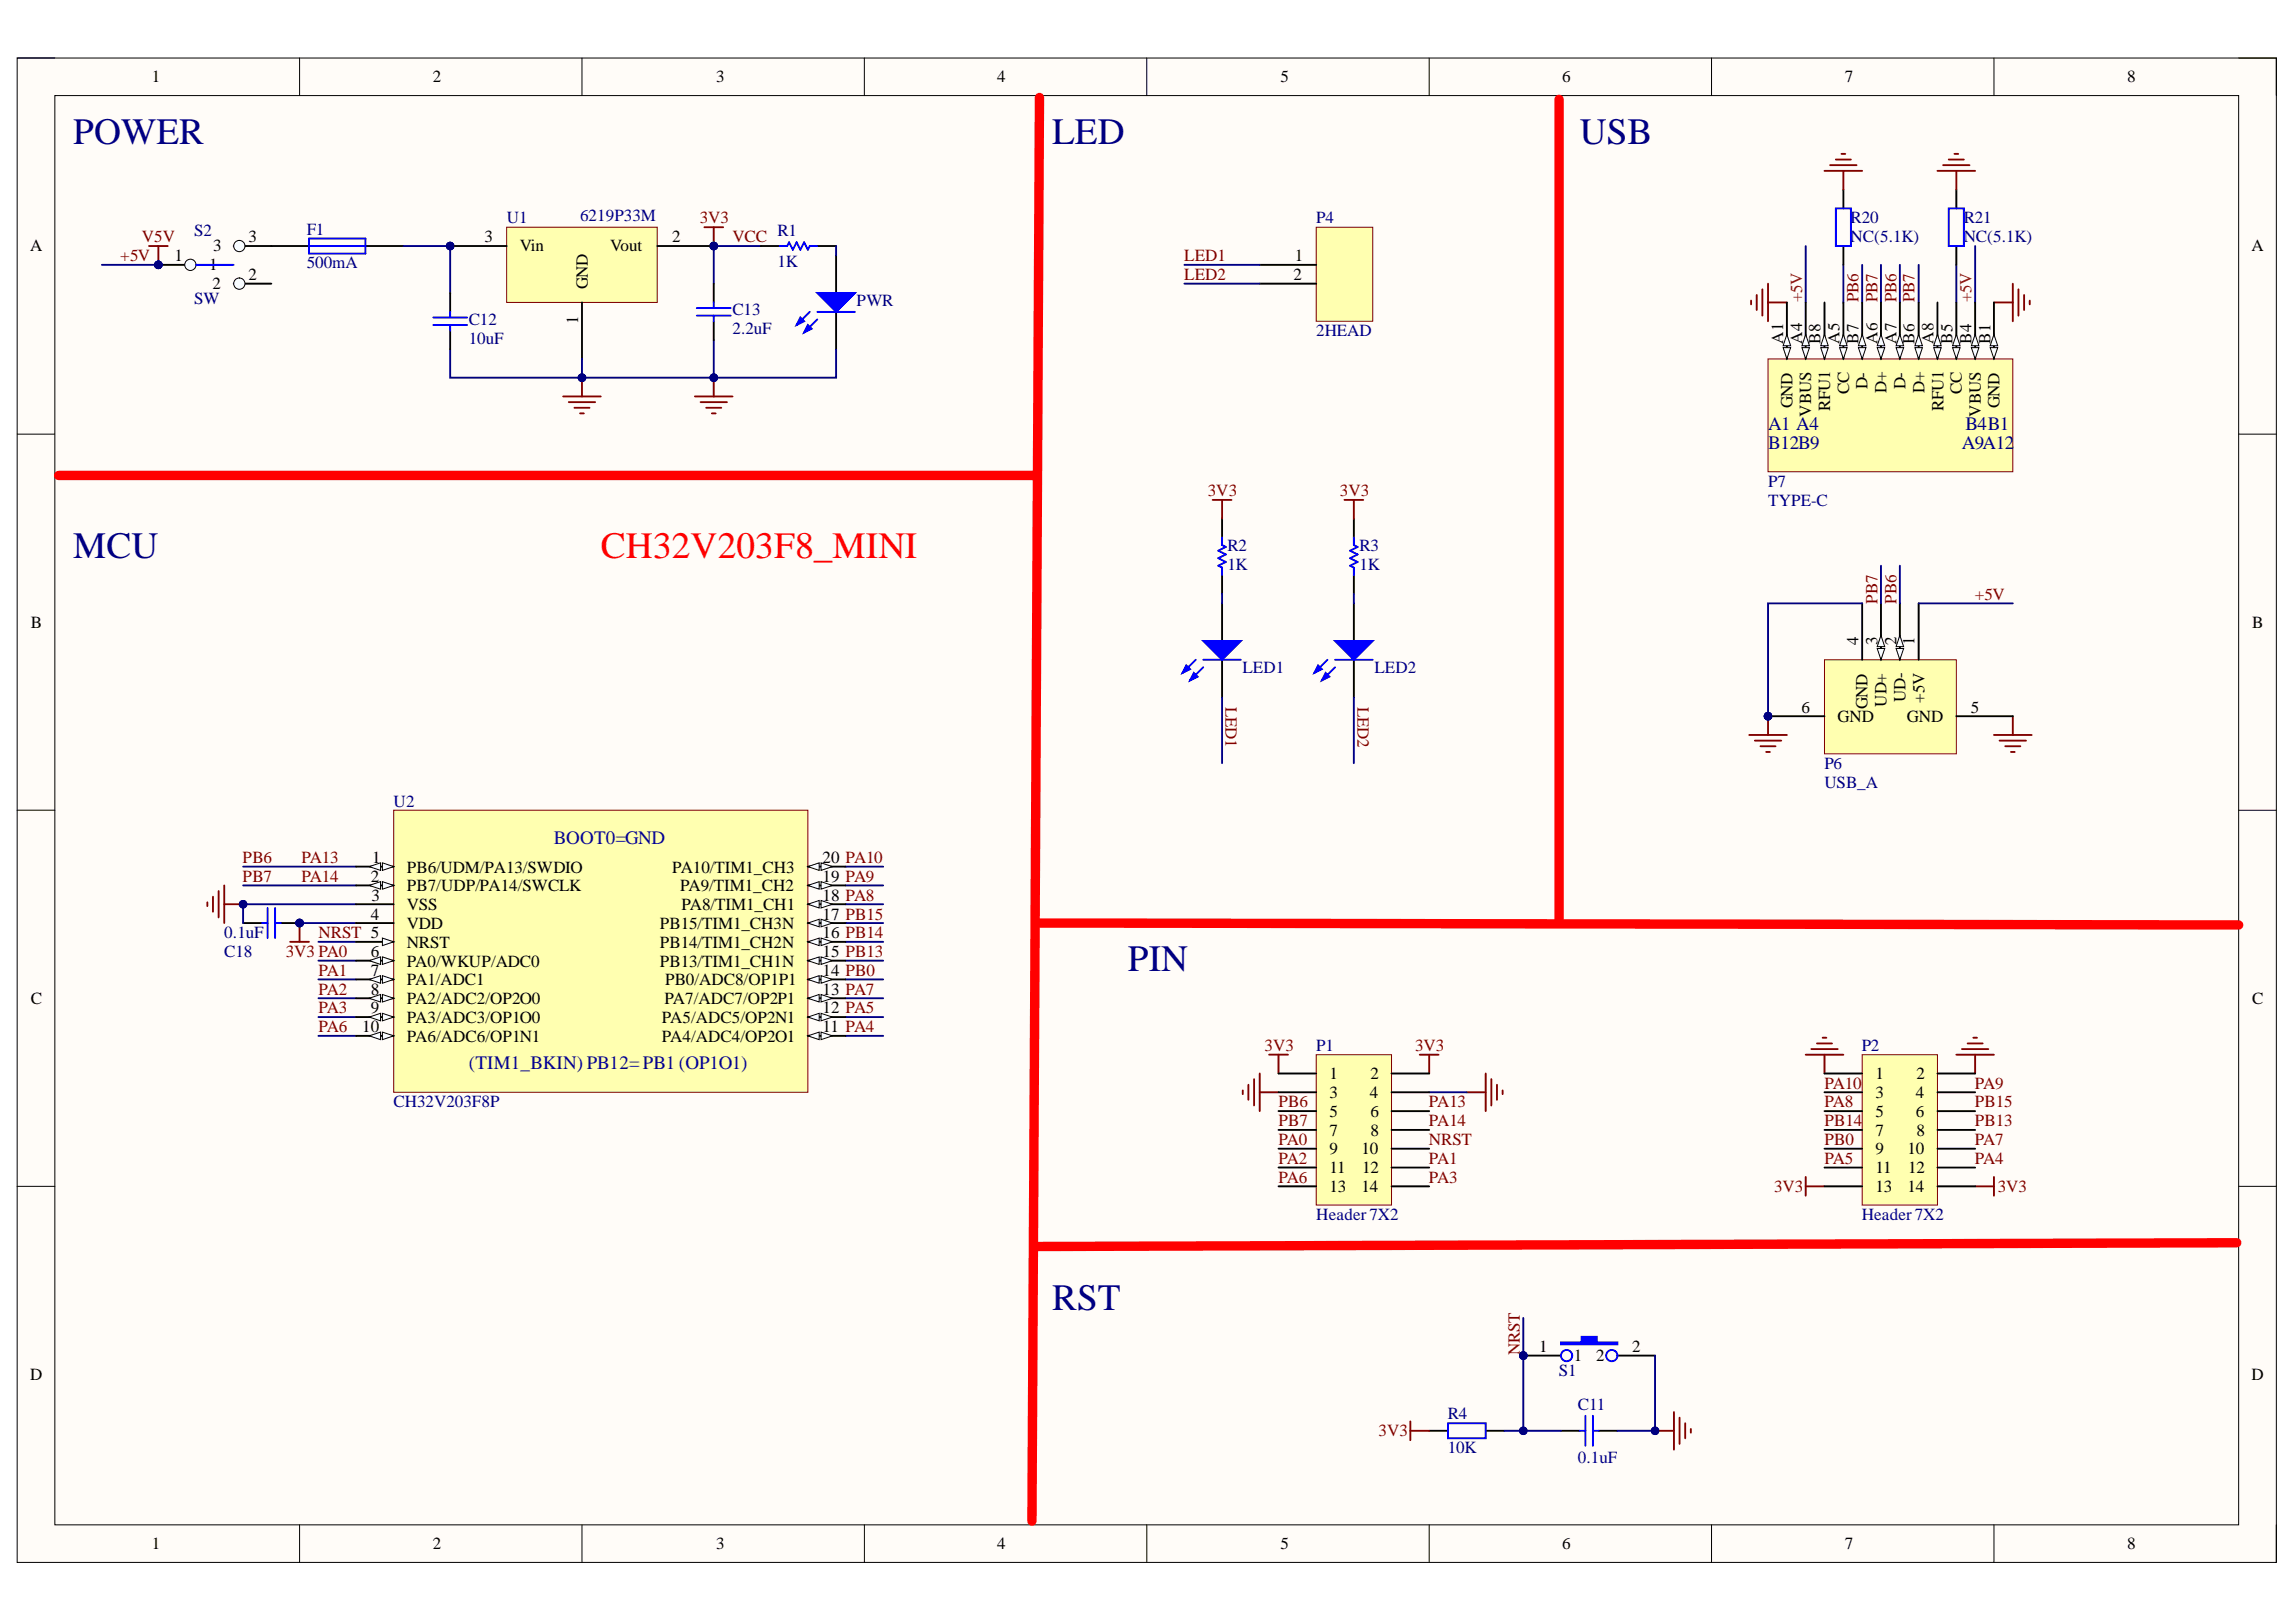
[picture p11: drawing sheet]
<svg xmlns="http://www.w3.org/2000/svg" width="297mm" height="210mm" viewBox="0 0 297 210" stroke-linecap="round" stroke-linejoin="round" font-family="sans-serif">
<defs><g id="words">
<g font-size="4.8" fill="#000080">
<text x="9.5" y="18.6">POWER</text>
<text x="136.1" y="18.6">LED</text>
<text x="204.4" y="18.6">USB</text>
<text x="9.5" y="72.2">MCU</text>
<text x="145.9" y="125.7">PIN</text>
<text x="136.1" y="169.5">RST</text>
</g>
<text font-size="4.8" fill="#f00" x="77.7" y="72.2">CH32V203F8_MINI</text>
<g font-size="2.5" fill="#000080">
<text x="228.8" y="58.1">B12B9</text>
<text x="228.8" y="55.6">A1 A4</text>
<text x="253.8" y="58.1">A9A12</text>
<text x="254.3" y="55.6">B4B1</text>
</g>
<g font-size="2.5" fill="#0c0087">
<text x="71.7" y="109.2">BOOT0=GND</text>
<text x="60.7" y="138.4">(TIM1_BKIN) PB12=PB1 (OP1O1)</text>
</g>
<g font-size="2.2">
<text x="19.6" y="10.6">1</text>
<text x="56" y="10.6">2</text>
<text x="92.6" y="10.6">3</text>
<text x="129" y="10.6">4</text>
<text x="165.6" y="10.6">5</text>
<text x="202.1" y="10.6">6</text>
<text x="238.7" y="10.6">7</text>
<text x="275.2" y="10.6">8</text>
<text x="3.9" y="32.5">A</text>
<text x="22.6" y="33.8">1</text>
<text x="27.1" y="35">1</text>
<text x="27.6" y="32.5">3</text>
<text x="32.1" y="31.4">3</text>
<text x="62.7" y="31.4">3</text>
<text x="67.3" y="32.5">Vin</text>
<text x="78.9" y="32.5">Vout</text>
<text x="87" y="31.4">2</text>
<text x="167.5" y="33.8">1</text>
<text x="291.3" y="32.5">A</text>
<text x="27.5" y="37.4">2</text>
<text x="32.1" y="36.3">2</text>
<text x="74.8" y="41.9" transform="rotate(-90 74.8 41.9)">1</text>
<text x="76.1" y="37.4" transform="rotate(-90 76.1 37.4)">GND</text>
<text x="167.3" y="36.3">2</text>
<text x="230.7" y="44.5" transform="rotate(-90 230.7 44.5)">A1</text>
<text x="233.2" y="44.5" transform="rotate(-90 233.2 44.5)">A4</text>
<text x="235.5" y="44.5" transform="rotate(-90 235.5 44.5)">B8</text>
<text x="238" y="44.5" transform="rotate(-90 238 44.5)">A5</text>
<text x="240.4" y="44.5" transform="rotate(-90 240.4 44.5)">B7</text>
<text x="242.9" y="44.5" transform="rotate(-90 242.9 44.5)">A6</text>
<text x="245.3" y="44.5" transform="rotate(-90 245.3 44.5)">A7</text>
<text x="247.7" y="44.5" transform="rotate(-90 247.7 44.5)">B6</text>
<text x="250.2" y="44.5" transform="rotate(-90 250.2 44.5)">A8</text>
<text x="252.6" y="44.5" transform="rotate(-90 252.6 44.5)">B5</text>
<text x="255.1" y="44.5" transform="rotate(-90 255.1 44.5)">B4</text>
<text x="257.5" y="44.5" transform="rotate(-90 257.5 44.5)">B1</text>
<text x="231.9" y="52.8" transform="rotate(-90 231.9 52.8)">GND</text>
<text x="234.3" y="53.9" transform="rotate(-90 234.3 53.9)">VBUS</text>
<text x="236.8" y="53.3" transform="rotate(-90 236.8 53.3)">RFU1</text>
<text x="239.2" y="51" transform="rotate(-90 239.2 51)">CC</text>
<text x="241.6" y="50.4" transform="rotate(-90 241.6 50.4)">D-</text>
<text x="244.1" y="50.9" transform="rotate(-90 244.1 50.9)">D+</text>
<text x="246.5" y="50.4" transform="rotate(-90 246.5 50.4)">D-</text>
<text x="249" y="50.9" transform="rotate(-90 249 50.9)">D+</text>
<text x="251.4" y="53.3" transform="rotate(-90 251.4 53.3)">RFU1</text>
<text x="253.8" y="51" transform="rotate(-90 253.8 51)">CC</text>
<text x="256.2" y="53.9" transform="rotate(-90 256.2 53.9)">VBUS</text>
<text x="258.7" y="52.8" transform="rotate(-90 258.7 52.8)">GND</text>
<text x="4" y="81.2">B</text>
<text x="240.4" y="83.4" transform="rotate(-90 240.4 83.4)">4</text>
<text x="242.9" y="83.4" transform="rotate(-90 242.9 83.4)">3</text>
<text x="245.3" y="83.4" transform="rotate(-90 245.3 83.4)">2</text>
<text x="247.7" y="83.4" transform="rotate(-90 247.7 83.4)">1</text>
<text x="291.4" y="81.2">B</text>
<text x="233.1" y="92.2">6</text>
<text x="237.7" y="93.4">GND</text>
<text x="241.6" y="91.8" transform="rotate(-90 241.6 91.8)">GND</text>
<text x="244.1" y="91.5" transform="rotate(-90 244.1 91.5)">UD+</text>
<text x="246.5" y="90.9" transform="rotate(-90 246.5 90.9)">UD-</text>
<text x="246.7" y="93.4">GND</text>
<text x="249" y="91" transform="rotate(-90 249 91)">+5V</text>
<text x="255" y="92.2">5</text>
<text x="48.1" y="111.7">1</text>
<text x="52.6" y="112.9">PB6/UDM/PA13/SWDIO</text>
<text x="87" y="112.9">PA10/TIM1_CH3</text>
<text x="106.4" y="111.7">20 PA10</text>
<text x="48" y="119">4</text>
<text x="48" y="114.1">2</text>
<text x="48.1" y="116.6">3</text>
<text x="52.6" y="115.3">PB7/UDP/PA14/SWCLK</text>
<text x="52.6" y="117.7">VSS</text>
<text x="88" y="115.3">PA9/TIM1_CH2</text>
<text x="88.2" y="117.7">PA8/TIM1_CH1</text>
<text x="106.4" y="114.1">19 PA9</text>
<text x="106.4" y="119">17 PB15</text>
<text x="106.4" y="116.6">18 PA8</text>
<text x="48" y="123.8">6</text>
<text x="52.6" y="120.2">VDD</text>
<text x="52.6" y="125.1">PA0/WKUP/ADC0</text>
<text x="52.6" y="122.6">NRST</text>
<text x="85.4" y="125.1">PB13/TIM1_CH1N</text>
<text x="85.4" y="122.6">PB14/TIM1_CH2N</text>
<text x="85.4" y="120.2">PB15/TIM1_CH3N</text>
<text x="106.4" y="123.8">15 PB13</text>
<text x="106.4" y="121.4">16 PB14</text>
<text x="4" y="129.9">C</text>
<text x="48" y="128.7">8</text>
<text x="48" y="131.1">9</text>
<text x="48" y="126.3">7</text>
<text x="52.6" y="129.9">PA2/ADC2/OP2O0</text>
<text x="52.6" y="127.5">PA1/ADC1</text>
<text x="86" y="129.9">PA7/ADC7/OP2P1</text>
<text x="86" y="127.5">PB0/ADC8/OP1P1</text>
<text x="106.4" y="131.1">12 PA5</text>
<text x="106.4" y="128.7">13 PA7</text>
<text x="106.4" y="126.3">14 PB0</text>
<text x="291.4" y="129.9">C</text>
<text x="46.9" y="133.6">10</text>
<text x="52.6" y="132.4">PA3/ADC3/OP1O0</text>
<text x="52.6" y="134.8">PA6/ADC6/OP1N1</text>
<text x="85.6" y="132.4">PA5/ADC5/OP2N1</text>
<text x="85.6" y="134.8">PA4/ADC4/OP2O1</text>
<text x="106.4" y="133.6">11 PA4</text>
<text x="172" y="139.6">1</text>
<text x="172" y="142.1">3</text>
<text x="177.2" y="142.1">4</text>
<text x="177.3" y="139.6">2</text>
<text x="242.6" y="139.6">1</text>
<text x="242.6" y="142.1">3</text>
<text x="247.9" y="142.1">4</text>
<text x="248" y="139.6">2</text>
<text x="172" y="144.5">5</text>
<text x="172" y="147">7</text>
<text x="172" y="149.4">9</text>
<text x="176.1" y="149.4">10</text>
<text x="177.3" y="144.5">6</text>
<text x="177.3" y="147">8</text>
<text x="242.6" y="144.5">5</text>
<text x="242.6" y="147">7</text>
<text x="242.6" y="149.4">9</text>
<text x="246.8" y="149.4">10</text>
<text x="247.9" y="144.5">6</text>
<text x="248" y="147">8</text>
<text x="172" y="151.8">11</text>
<text x="172" y="154.3">13</text>
<text x="176.1" y="154.3">14</text>
<text x="176.2" y="151.8">12</text>
<text x="242.6" y="151.8">11</text>
<text x="242.6" y="154.3">13</text>
<text x="246.8" y="154.3">14</text>
<text x="246.9" y="151.8">12</text>
<text x="3.9" y="178.6">D</text>
<text x="199.1" y="175">1</text>
<text x="203.6" y="176.2">1</text>
<text x="206.5" y="176.2">2</text>
<text x="211.2" y="175">2</text>
<text x="291.3" y="178.6">D</text>
<text x="19.6" y="200.5">1</text>
<text x="56" y="200.5">2</text>
<text x="92.6" y="200.5">3</text>
<text x="129" y="200.5">4</text>
<text x="165.6" y="200.5">5</text>
<text x="202.1" y="200.5">6</text>
<text x="238.7" y="200.5">7</text>
<text x="275.2" y="200.5">8</text>
</g>
<g font-size="2.2" fill="#000080">
<text x="65.6" y="28.9">U1</text>
<text x="75" y="28.7">6219P33M</text>
<text x="170.3" y="28.9">P4</text>
<text x="239.4" y="28.9">R20</text>
<text x="254" y="28.9">R21</text>
<text x="25.1" y="30.6">S2</text>
<text x="39.7" y="30.4">F1</text>
<text x="39.7" y="34.7">500mA</text>
<text x="100.6" y="34.6">1K</text>
<text x="100.6" y="30.6">R1</text>
<text x="239.4" y="31.4">NC(5.1K)</text>
<text x="254" y="31.4">NC(5.1K)</text>
<text x="25.1" y="39.4">SW</text>
<text x="94.7" y="40.8">C13</text>
<text x="110.8" y="39.6">PWR</text>
<text x="60.7" y="42.1">C12</text>
<text x="60.7" y="44.5">10uF</text>
<text x="94.7" y="43.3">2.2uF</text>
<text x="170.3" y="43.5">2HEAD</text>
<text x="228.8" y="63">P7</text>
<text x="228.8" y="65.4">TYPE-C</text>
<text x="158.8" y="71.3">R2</text>
<text x="175.9" y="71.3">R3</text>
<text x="158.8" y="73.7">1K</text>
<text x="175.9" y="73.7">1K</text>
<text x="160.7" y="87.1">LED1</text>
<text x="177.8" y="87.1">LED2</text>
<text x="236" y="99.5">P6</text>
<text x="236" y="101.9">USB_A</text>
<text x="50.9" y="104.4">U2</text>
<text x="29" y="123.8">C18</text>
<text x="29" y="121.4">0.1uF</text>
<text x="170.3" y="136">P1</text>
<text x="240.9" y="136">P2</text>
<text x="50.9" y="143.3">CH32V203F8P</text>
<text x="170.3" y="157.9">Header7X2</text>
<text x="240.9" y="157.9">Header7X2</text>
<text x="201.7" y="178.1">S1</text>
<text x="187.3" y="183.7">R4</text>
<text x="204.1" y="182.5">C11</text>
<text x="187.3" y="188.1">10K</text>
<text x="204.1" y="189.3">0.1uF</text>
</g>
<g font-size="2.2" fill="#800000">
<text x="90.5" y="28.9">3V3</text>
<text x="15.6" y="33.8">+5V</text>
<text x="18.4" y="31.4">V5V</text>
<text x="94.7" y="31.4">VCC</text>
<text x="153.2" y="33.8">LED1</text>
<text x="153.2" y="36.3">LED2</text>
<text x="240.4" y="39.1" transform="rotate(-90 240.4 39.1)">PB6</text>
<text x="242.9" y="39.1" transform="rotate(-90 242.9 39.1)">PB7</text>
<text x="245.3" y="39.1" transform="rotate(-90 245.3 39.1)">PB6</text>
<text x="247.7" y="39.1" transform="rotate(-90 247.7 39.1)">PB7</text>
<text x="156.3" y="64.2">3V3</text>
<text x="173.3" y="64.2">3V3</text>
<text x="255.5" y="77.6">+5V</text>
<text x="242.9" y="78.1" transform="rotate(-90 242.9 78.1)">PB7</text>
<text x="245.3" y="78.1" transform="rotate(-90 245.3 78.1)">PB6</text>
<text x="158.5" y="91.5" transform="rotate(90 158.5 91.5)">LED1</text>
<text x="175.6" y="91.5" transform="rotate(90 175.6 91.5)">LED2</text>
<text x="31.4" y="111.7">PB6</text>
<text x="39" y="111.7">PA13</text>
<text x="31.4" y="114.1">PB7</text>
<text x="39" y="114.1">PA14</text>
<text x="37" y="123.8">3V3 PA0</text>
<text x="41.2" y="121.4">NRST 5</text>
<text x="41.2" y="126.3">PA1</text>
<text x="41.2" y="128.7">PA2</text>
<text x="41.2" y="131.1">PA3</text>
<text x="41.2" y="133.6">PA6</text>
<text x="163.6" y="136">3V3</text>
<text x="183.1" y="136">3V3</text>
<text x="165.4" y="143.3">PB6</text>
<text x="184.8" y="143.3">PA13</text>
<text x="236" y="140.9">PA10</text>
<text x="236" y="143.3">PA8</text>
<text x="255.5" y="140.9">PA9</text>
<text x="255.5" y="143.3">PB15</text>
<text x="165.4" y="145.7">PB7</text>
<text x="165.4" y="148.2">PA0</text>
<text x="184.8" y="145.7">PA14</text>
<text x="184.8" y="148.2">NRST</text>
<text x="236" y="145.7">PB14</text>
<text x="236" y="148.2">PB0</text>
<text x="255.5" y="145.7">PB13</text>
<text x="255.5" y="148.2">PA7</text>
<text x="165.4" y="150.6">PA2</text>
<text x="165.4" y="153.1">PA6</text>
<text x="184.8" y="150.6">PA1</text>
<text x="184.8" y="153.1">PA3</text>
<text x="229.5" y="154.3">3V3</text>
<text x="236" y="150.6">PA5</text>
<text x="255.5" y="150.6">PA4</text>
<text x="258.4" y="154.3">3V3</text>
<text x="196.6" y="175.4" transform="rotate(-90 196.6 175.4)">NRST</text>
<text x="178.3" y="185.9">3V3</text>
</g>
<g font-size="2.2" fill="#781915">
<text x="233.2" y="39.1" transform="rotate(-90 233.2 39.1)">+5V</text>
<text x="255.1" y="39.1" transform="rotate(-90 255.1 39.1)">+5V</text>
</g>
</g></defs>
<path d="M2.2 7.5h292.3v194.7h-292.3z" fill-rule="evenodd" fill="#fffcf8"/>
<path d="M2.2 7.5h292.3v194.7h-292.3z" fill="none" stroke="#000" stroke-width=".13"/>
<path d="M7.1 12.4h282.5v184.9h-282.5z" fill-rule="evenodd" fill="#fffcf8"/>
<g fill="none" stroke="#000" stroke-width=".13">
<path d="M2.2 7.5h4.9M7.1 12.4h282.5v184.9h-282.5zM38.8 7.5v4.9M75.3 7.5v4.9M111.8 7.5v4.9M148.4 7.5v4.9M184.9 7.5v4.9M221.4 7.5v4.9M258 7.5v4.9M289.6 7.5h4.9v4.9M2.2 56.2h4.9M289.6 56.2h4.9"/>
<path d="M2.2 104.9h4.9M289.6 104.9h4.9M2.2 153.5h4.9M289.6 153.5h4.9M38.8 197.3v4.9M75.3 197.3v4.9M111.8 197.3v4.9M148.4 197.3v4.9M184.9 197.3v4.9M221.4 197.3v4.9M258 197.3v4.9M294.5 197.3v4.9"/>
</g>
<path d="M253.1 136.5h4.9M253.8 135.8h3.4M254.6 135h1.9M255.3 134.3h.5M255.5 136.5v2.4" fill="none" stroke="#800000" stroke-width=".24"/>
<path d="M184.9 185.2h2.4M192.2 185.2h2.4M201.9 185.2h2.5M206.8 185.2h2.5" fill="none" stroke="#000" stroke-width=".24"/>
<path d="M187.3 184.2h4.9v1.9h-4.9zM204.4 185.2h.7M205.1 183.2v3.9M206.1 183.2v3.9M206.1 185.2h.7" fill="none" stroke="#00f" stroke-width=".24"/>
<circle cx="197.1" cy="175.4" r=".49" fill="#000080"/>
<circle cx="197.1" cy="175.4" r=".49" fill="none" stroke="#000080" stroke-width=".13"/>
<path d="M197.1 175.4h4.8" fill="none" stroke="#000" stroke-width=".24"/>
<circle cx="197.1" cy="175.4" r=".49" fill="#000080"/>
<circle cx="197.1" cy="175.4" r=".49" fill="none" stroke="#000080" stroke-width=".13"/>
<path d="M209.3 175.4h4.8" fill="none" stroke="#000" stroke-width=".24"/>
<path d="M201.9 173.7h2.7v-.7h2v.7h2.7v.3h-7.4z" fill-rule="evenodd" fill="#00f"/>
<g fill="none" stroke="#00f" stroke-width=".24">
<path d="M201.9 173.7h2.7v-.7h2v.7h2.7v.3h-7.4z"/>
<circle cx="202.7" cy="175.4" r=".73"/>
<circle cx="208.5" cy="175.4" r=".73"/>
</g>
<path d="M194.6 185.2h7.3" fill="none" stroke="#000080" stroke-width=".24"/>
<circle cx="197.1" cy="185.2" r=".49" fill="#000080"/>
<circle cx="197.1" cy="185.2" r=".49" fill="none" stroke="#000080" stroke-width=".13"/>
<path d="M197.1 170.6v14.6" fill="none" stroke="#000080" stroke-width=".24"/>
<circle cx="197.1" cy="185.2" r=".49" fill="#000080"/>
<circle cx="197.1" cy="185.2" r=".49" fill="none" stroke="#000080" stroke-width=".13"/>
<circle cx="197.1" cy="175.4" r=".49" fill="#000080"/>
<circle cx="197.1" cy="175.4" r=".49" fill="none" stroke="#000080" stroke-width=".13"/>
<path d="M214.1 175.4v9.8h-4.8" fill="none" stroke="#000080" stroke-width=".24"/>
<circle cx="214.1" cy="185.2" r=".49" fill="#000080"/>
<circle cx="214.1" cy="185.2" r=".49" fill="none" stroke="#000080" stroke-width=".13"/>
<path d="M214.1 185.2h2.5M216.6 182.7v4.9M217.3 183.5v3.4M218 184.2v1.9M218.7 184.9v.5" fill="none" stroke="#800000" stroke-width=".24"/>
<circle cx="214.1" cy="185.2" r=".49" fill="#000080"/>
<circle cx="214.1" cy="185.2" r=".49" fill="none" stroke="#000080" stroke-width=".13"/>
<path d="M182.5 183.9v2.5M182.5 185.2h2.4" fill="none" stroke="#800000" stroke-width=".24"/>
<circle cx="197.1" cy="175.4" r=".49" fill="#000080"/>
<circle cx="197.1" cy="175.4" r=".49" fill="none" stroke="#000080" stroke-width=".13"/>
<path d="M19.3 31.8h2.4M20.5 31.8v2.5" fill="none" stroke="#800000" stroke-width=".24"/>
<circle cx="20.5" cy="34.3" r=".49" fill="#000080"/>
<circle cx="20.5" cy="34.3" r=".49" fill="none" stroke="#000080" stroke-width=".13"/>
<path d="M35.1 31.8h4.9M47.3 31.8h4.8" fill="none" stroke="#000" stroke-width=".24"/>
<path d="M40 30.9h7.3v1.9h-7.3zM40 31.8h7.3" fill="none" stroke="#00f" stroke-width=".24"/>
<path d="M91.1 29.4h2.5M92.3 29.4v2.4" fill="none" stroke="#800000" stroke-width=".24"/>
<circle cx="92.3" cy="31.8" r=".49" fill="#000080"/>
<circle cx="92.3" cy="31.8" r=".49" fill="none" stroke="#000080" stroke-width=".13"/>
<path d="M72.9 51.3h4.8M73.6 52h3.4M74.3 52.8h2M75 53.5h.5M75.3 48.9v2.4" fill="none" stroke="#800000" stroke-width=".24"/>
<circle cx="75.3" cy="48.9" r=".49" fill="#000080"/>
<circle cx="75.3" cy="48.9" r=".49" fill="none" stroke="#000080" stroke-width=".13"/>
<path d="M89.9 51.3h4.9M90.6 52h3.4M91.4 52.8h1.9M92.1 53.5h.5M92.3 48.9v2.4" fill="none" stroke="#800000" stroke-width=".24"/>
<circle cx="92.3" cy="48.9" r=".49" fill="#000080"/>
<circle cx="92.3" cy="48.9" r=".49" fill="none" stroke="#000080" stroke-width=".13"/>
<path d="M98.4 31.8h-6.1v4.9" fill="none" stroke="#000080" stroke-width=".24"/>
<circle cx="92.3" cy="31.8" r=".49" fill="#000080"/>
<circle cx="92.3" cy="31.8" r=".49" fill="none" stroke="#000080" stroke-width=".13"/>
<path d="M108.2 33.1v4.8M108.2 40.4v4.8" fill="none" stroke="#000" stroke-width=".24"/>
<path d="M105.7 37.9h4.9l-2.4 2.5z" fill="#00f"/>
<path d="M105.7 37.9h4.9l-2.4 2.5zM104.8 40.4l-1.7 1.7M105.7 41.3l-1.7 1.7" fill="none" stroke="#00f" stroke-width=".24"/>
<path d="M104.5 42.1l.5 .4-1 .5z" fill="#00f"/>
<path d="M104.5 42.1l.5 .4-1 .5z" fill="none" stroke="#00f" stroke-width=".24"/>
<path d="M103.5 41.1l.5 .5-.9 .5z" fill="#00f"/>
<path d="M100.9 31.8h.9l.3-.4 .5 .9 .5-.9 .4 .9 .5-.9 .5 .9 .3-.5h.9M103.5 41.1l.5 .5-.9 .5zM105.7 40.4h4.9" fill="none" stroke="#00f" stroke-width=".24"/>
<path d="M98.4 31.8h2.5M105.7 31.8h2.5" fill="none" stroke="#000" stroke-width=".24"/>
<path d="M58.2 45.2v3.7h50v-3.7" fill="none" stroke="#000080" stroke-width=".24"/>
<circle cx="75.3" cy="48.9" r=".49" fill="#000080"/>
<circle cx="75.3" cy="48.9" r=".49" fill="none" stroke="#000080" stroke-width=".13"/>
<circle cx="92.3" cy="48.9" r=".49" fill="#000080"/>
<circle cx="92.3" cy="48.9" r=".49" fill="none" stroke="#000080" stroke-width=".13"/>
<path d="M108.2 31.8v1.3" fill="none" stroke="#000080" stroke-width=".24"/>
<circle cx="20.5" cy="34.3" r=".49" fill="#000080"/>
<circle cx="20.5" cy="34.3" r=".49" fill="none" stroke="#000080" stroke-width=".13"/>
<path d="M20.5 34.3h4.9" fill="none" stroke="#000" stroke-width=".24"/>
<circle cx="24.6" cy="34.3" r=".73" fill="#f8fcff"/>
<circle cx="24.6" cy="34.3" r=".73" fill="none" stroke="#000" stroke-width=".13"/>
<circle cx="20.5" cy="34.3" r=".49" fill="#000080"/>
<circle cx="20.5" cy="34.3" r=".49" fill="none" stroke="#000080" stroke-width=".13"/>
<path d="M30.2 31.8h4.9" fill="none" stroke="#000" stroke-width=".24"/>
<circle cx="31" cy="31.8" r=".73" fill="#f8fcff"/>
<circle cx="31" cy="31.8" r=".73" fill="none" stroke="#000" stroke-width=".13"/>
<path d="M30.2 36.7h4.9" fill="none" stroke="#000" stroke-width=".24"/>
<circle cx="31" cy="36.7" r=".73" fill="#f8fcff"/>
<circle cx="31" cy="36.7" r=".73" fill="none" stroke="#000" stroke-width=".13"/>
<path d="M25.4 34.3h4.8" fill="none" stroke="#00f" stroke-width=".24"/>
<path d="M13.2 34.3h7.3" fill="none" stroke="#000080" stroke-width=".24"/>
<circle cx="20.5" cy="34.3" r=".49" fill="#000080"/>
<circle cx="20.5" cy="34.3" r=".49" fill="none" stroke="#000080" stroke-width=".13"/>
<path d="M52.1 31.8h6.1v6.1" fill="none" stroke="#000080" stroke-width=".24"/>
<circle cx="58.2" cy="31.8" r=".49" fill="#000080"/>
<circle cx="58.2" cy="31.8" r=".49" fill="none" stroke="#000080" stroke-width=".13"/>
<path d="M92.3 44v4.9" fill="none" stroke="#000080" stroke-width=".24"/>
<circle cx="92.3" cy="48.9" r=".49" fill="#000080"/>
<circle cx="92.3" cy="48.9" r=".49" fill="none" stroke="#000080" stroke-width=".13"/>
<path d="M226.3 95.1h4.9M227 95.8h3.4M227.8 96.6h1.9M228.5 97.3h.5M228.7 92.7v2.4" fill="none" stroke="#800000" stroke-width=".24"/>
<circle cx="228.7" cy="92.7" r=".49" fill="#000080"/>
<circle cx="228.7" cy="92.7" r=".49" fill="none" stroke="#000080" stroke-width=".13"/>
<path d="M258 95.1h4.8M258.7 95.8h3.4M259.4 96.6h2M260.2 97.3h.4M260.4 92.7v2.4" fill="none" stroke="#800000" stroke-width=".24"/>
<circle cx="228.7" cy="92.7" r=".49" fill="#000080"/>
<circle cx="228.7" cy="92.7" r=".49" fill="none" stroke="#000080" stroke-width=".13"/>
<path d="M236 85.4h17.1v12.2h-17.1z" fill-rule="evenodd" fill="#ffffb0"/>
<path d="M236 85.4h17.1v12.2h-17.1z" fill="none" stroke="#800000" stroke-width=".13"/>
<path d="M240.9 78.1v7.3M248.2 78.1v7.3M228.7 92.7h7.3" fill="none" stroke="#000" stroke-width=".24"/>
<circle cx="228.7" cy="92.7" r=".49" fill="#000080"/>
<circle cx="228.7" cy="92.7" r=".49" fill="none" stroke="#000080" stroke-width=".13"/>
<path d="M243.3 78.1v7.3" fill="none" stroke="#000" stroke-width=".24"/>
<path d="M242.9 83.9h.9l-.5 1.5z" fill="#f8fcff"/>
<path d="M242.9 83.9h.9l-.5 1.5z" fill="none" stroke="#000" stroke-width=".13"/>
<path d="M243.3 82.2l.5 1.5h-.9z" fill="#f8fcff"/>
<path d="M243.3 82.2l.5 1.5h-.9z" fill="none" stroke="#000" stroke-width=".13"/>
<path d="M245.8 78.1v7.3" fill="none" stroke="#000" stroke-width=".24"/>
<path d="M245.3 83.9h1l-.5 1.5z" fill="#f8fcff"/>
<path d="M245.3 83.9h1l-.5 1.5z" fill="none" stroke="#000" stroke-width=".13"/>
<path d="M245.8 82.2l.5 1.5h-1z" fill="#f8fcff"/>
<path d="M245.8 82.2l.5 1.5h-1z" fill="none" stroke="#000" stroke-width=".13"/>
<path d="M253.1 92.7h7.3" fill="none" stroke="#000" stroke-width=".24"/>
<path d="M240.9 78.1h-12.2v14.6M243.3 73.2v4.9M245.8 73.2v4.9" fill="none" stroke="#000080" stroke-width=".24"/>
<circle cx="228.7" cy="92.7" r=".49" fill="#000080"/>
<circle cx="228.7" cy="92.7" r=".49" fill="none" stroke="#000080" stroke-width=".13"/>
<path d="M248.2 78.1h12.2" fill="none" stroke="#000080" stroke-width=".24"/>
<path d="M158.1 78.1v4.8M158.1 85.4v4.8" fill="none" stroke="#000" stroke-width=".24"/>
<path d="M155.7 82.9h4.8l-2.4 2.5z" fill="#00f"/>
<path d="M154.7 85.4l-1.7 1.7M155.7 82.9h4.8l-2.4 2.5zM155.7 86.4l-1.7 1.7" fill="none" stroke="#00f" stroke-width=".24"/>
<path d="M154.4 87.1l.5 .5-.9 .5z" fill="#00f"/>
<path d="M154.4 87.1l.5 .5-.9 .5z" fill="none" stroke="#00f" stroke-width=".24"/>
<path d="M153.5 86.1l.5 .5-1 .5z" fill="#00f"/>
<path d="M158.1 69.6v.9l.5 .3-1 .5 1 .5-1 .4 1 .5-1 .5 .5 .3v.9M153.5 86.1l.5 .5-1 .5zM155.7 85.4h4.8" fill="none" stroke="#00f" stroke-width=".24"/>
<path d="M158.1 67.1v2.5M158.1 74.4v2.5M175.1 78.1v4.9M175.1 85.4v4.9" fill="none" stroke="#000" stroke-width=".24"/>
<path d="M172.7 83h4.9l-2.5 2.4z" fill="#00f"/>
<path d="M171.7 85.4l-1.7 1.7M172.7 86.4l-1.7 1.7M172.7 83h4.9l-2.5 2.4z" fill="none" stroke="#00f" stroke-width=".24"/>
<path d="M171.5 87.1l.5 .5-1 .5z" fill="#00f"/>
<path d="M171.5 87.1l.5 .5-1 .5z" fill="none" stroke="#00f" stroke-width=".24"/>
<path d="M170.5 86.1l.5 .5-1 .5z" fill="#00f"/>
<path d="M175.1 69.6v.9l.5 .3-.9 .5 .9 .5-.9 .4 .9 .5-.9 .5 .4 .3v.9M170.5 86.1l.5 .5-1 .5zM172.7 85.4h4.9" fill="none" stroke="#00f" stroke-width=".24"/>
<path d="M175.1 67.1v2.5M175.1 74.4v2.5" fill="none" stroke="#000" stroke-width=".24"/>
<path d="M158.1 76.9v1.2M175.1 76.9v1.2M158.1 90.2v8.6M175.1 90.3v8.5" fill="none" stroke="#000080" stroke-width=".24"/>
<path d="M170.3 29.4h7.3v12.2h-7.3z" fill-rule="evenodd" fill="#ffffb0"/>
<path d="M170.3 29.4h7.3v12.2h-7.3z" fill="none" stroke="#800000" stroke-width=".13"/>
<path d="M163 34.3h7.3M163 36.7h7.3" fill="none" stroke="#000" stroke-width=".24"/>
<path d="M153.2 34.3h9.8M153.2 36.7h9.8M233.6 31.8v7.3M238.5 34.3v4.8M240.9 34.3v4.8M243.3 34.3v4.8M245.8 34.3v4.8M248.2 34.3v4.8M253.1 34.3v4.8M255.5 31.8v7.3" fill="none" stroke="#000080" stroke-width=".24"/>
<path d="M226.5 38.9v.5M227.3 38.2v1.9M228 37.4v3.4M228.7 36.7v4.9M228.7 39.1h2.5M258 39.1h2.4M260.4 36.7v4.9M261.1 37.4v3.4M261.9 38.2v1.9M262.6 38.9v.5" fill="none" stroke="#800000" stroke-width=".24"/>
<path d="M228.7 46.4h31.7v14.6h-31.7z" fill-rule="evenodd" fill="#ffffb0"/>
<path d="M228.7 46.4h31.7v14.6h-31.7z" fill="none" stroke="#800000" stroke-width=".13"/>
<path d="M258 39.1v7.3" fill="none" stroke="#000" stroke-width=".24"/>
<path d="M257.5 45h.9l-.4 1.4z" fill="#f8fcff"/>
<path d="M257.5 45h.9l-.4 1.4z" fill="none" stroke="#000" stroke-width=".13"/>
<path d="M258 43.3l.4 1.4h-.9z" fill="#f8fcff"/>
<path d="M258 43.3l.4 1.4h-.9z" fill="none" stroke="#000" stroke-width=".13"/>
<path d="M255.5 39.1v7.3" fill="none" stroke="#000" stroke-width=".24"/>
<path d="M255 45h1l-.5 1.4z" fill="#f8fcff"/>
<path d="M255 45h1l-.5 1.4z" fill="none" stroke="#000" stroke-width=".13"/>
<path d="M255.5 43.3l.5 1.4h-1z" fill="#f8fcff"/>
<path d="M255.5 43.3l.5 1.4h-1z" fill="none" stroke="#000" stroke-width=".13"/>
<path d="M253.1 39.1v7.3" fill="none" stroke="#000" stroke-width=".24"/>
<path d="M252.6 45h1l-.5 1.4z" fill="#f8fcff"/>
<path d="M252.6 45h1l-.5 1.4z" fill="none" stroke="#000" stroke-width=".13"/>
<path d="M253.1 43.3l.5 1.4h-1z" fill="#f8fcff"/>
<path d="M253.1 43.3l.5 1.4h-1z" fill="none" stroke="#000" stroke-width=".13"/>
<path d="M248.2 39.1v7.3" fill="none" stroke="#000" stroke-width=".24"/>
<path d="M247.7 45h1l-.5 1.4z" fill="#f8fcff"/>
<path d="M247.7 45h1l-.5 1.4z" fill="none" stroke="#000" stroke-width=".13"/>
<path d="M248.2 43.3l.5 1.4h-1z" fill="#f8fcff"/>
<path d="M248.2 43.3l.5 1.4h-1z" fill="none" stroke="#000" stroke-width=".13"/>
<path d="M240.9 39.1v7.3" fill="none" stroke="#000" stroke-width=".24"/>
<path d="M240.4 45h1l-.5 1.4z" fill="#f8fcff"/>
<path d="M240.4 45h1l-.5 1.4z" fill="none" stroke="#000" stroke-width=".13"/>
<path d="M240.9 43.3l.5 1.4h-1z" fill="#f8fcff"/>
<path d="M240.9 43.3l.5 1.4h-1z" fill="none" stroke="#000" stroke-width=".13"/>
<path d="M236 39.1v7.3" fill="none" stroke="#000" stroke-width=".24"/>
<path d="M235.6 45h.9l-.5 1.4z" fill="#f8fcff"/>
<path d="M235.6 45h.9l-.5 1.4z" fill="none" stroke="#000" stroke-width=".13"/>
<path d="M236 43.3l.5 1.4h-.9z" fill="#f8fcff"/>
<path d="M236 43.3l.5 1.4h-.9z" fill="none" stroke="#000" stroke-width=".13"/>
<path d="M231.2 39.1v7.3" fill="none" stroke="#000" stroke-width=".24"/>
<path d="M230.7 45h1l-.5 1.4z" fill="#f8fcff"/>
<path d="M230.7 45h1l-.5 1.4z" fill="none" stroke="#000" stroke-width=".13"/>
<path d="M231.2 43.3l.5 1.4h-1z" fill="#f8fcff"/>
<path d="M231.2 43.3l.5 1.4h-1z" fill="none" stroke="#000" stroke-width=".13"/>
<path d="M233.6 39.1v7.3" fill="none" stroke="#000" stroke-width=".24"/>
<path d="M233.1 45h1l-.5 1.4z" fill="#f8fcff"/>
<path d="M233.1 45h1l-.5 1.4z" fill="none" stroke="#000" stroke-width=".13"/>
<path d="M233.6 43.3l.5 1.4h-1z" fill="#f8fcff"/>
<path d="M233.6 43.3l.5 1.4h-1z" fill="none" stroke="#000" stroke-width=".13"/>
<path d="M238.5 39.1v7.3" fill="none" stroke="#000" stroke-width=".24"/>
<path d="M238 45h1l-.5 1.4z" fill="#f8fcff"/>
<path d="M238 45h1l-.5 1.4z" fill="none" stroke="#000" stroke-width=".13"/>
<path d="M238.5 43.3l.5 1.4h-1z" fill="#f8fcff"/>
<path d="M238.5 43.3l.5 1.4h-1z" fill="none" stroke="#000" stroke-width=".13"/>
<path d="M243.3 39.1v7.3" fill="none" stroke="#000" stroke-width=".24"/>
<path d="M242.9 45h.9l-.5 1.4z" fill="#f8fcff"/>
<path d="M242.9 45h.9l-.5 1.4z" fill="none" stroke="#000" stroke-width=".13"/>
<path d="M243.3 43.3l.5 1.4h-.9z" fill="#f8fcff"/>
<path d="M243.3 43.3l.5 1.4h-.9z" fill="none" stroke="#000" stroke-width=".13"/>
<path d="M245.8 39.1v7.3" fill="none" stroke="#000" stroke-width=".24"/>
<path d="M245.3 45h1l-.5 1.4z" fill="#f8fcff"/>
<path d="M245.3 45h1l-.5 1.4z" fill="none" stroke="#000" stroke-width=".13"/>
<path d="M245.8 43.3l.5 1.4h-1z" fill="#f8fcff"/>
<path d="M245.8 43.3l.5 1.4h-1z" fill="none" stroke="#000" stroke-width=".13"/>
<path d="M250.7 39.1v7.3" fill="none" stroke="#000" stroke-width=".24"/>
<path d="M250.2 45h.9l-.4 1.4z" fill="#f8fcff"/>
<path d="M250.2 45h.9l-.4 1.4z" fill="none" stroke="#000" stroke-width=".13"/>
<path d="M250.7 43.3l.4 1.4h-.9z" fill="#f8fcff"/>
<path d="M250.7 43.3l.4 1.4h-.9z" fill="none" stroke="#000" stroke-width=".13"/>
<path d="M156.9 64.7h2.4M158.1 64.7v2.4M173.9 64.7h2.5M175.1 64.7v2.4" fill="none" stroke="#800000" stroke-width=".24"/>
<circle cx="38.8" cy="119.5" r=".49" fill="#000080"/>
<circle cx="38.8" cy="119.5" r=".49" fill="none" stroke="#000080" stroke-width=".13"/>
<path d="M31.4 119.5h2.5M36.3 119.5h2.5" fill="none" stroke="#000" stroke-width=".24"/>
<circle cx="38.8" cy="119.5" r=".49" fill="#000080"/>
<circle cx="38.8" cy="119.5" r=".49" fill="none" stroke="#000080" stroke-width=".13"/>
<path d="M33.9 119.5h.7M34.6 117.5v3.9M35.6 117.5v3.9M35.6 119.5h.7" fill="none" stroke="#00f" stroke-width=".24"/>
<path d="M38.8 119.5v2.4M37.5 121.9h2.5" fill="none" stroke="#800000" stroke-width=".24"/>
<circle cx="38.8" cy="119.5" r=".49" fill="#000080"/>
<circle cx="38.8" cy="119.5" r=".49" fill="none" stroke="#000080" stroke-width=".13"/>
<path d="M26.8 116.8v.5M27.6 116v2M28.3 115.3v3.4M29 114.6v4.9M29 117h2.4" fill="none" stroke="#800000" stroke-width=".24"/>
<circle cx="31.4" cy="117" r=".49" fill="#000080"/>
<circle cx="31.4" cy="117" r=".49" fill="none" stroke="#000080" stroke-width=".13"/>
<g fill="none" stroke="#000080" stroke-width=".24">
<path d="M31.4 112.2h14.7M31.4 114.6h14.7M46.1 117h-14.7v2.5M109.4 112.2h4.9M109.4 114.6h4.9M109.4 117h4.9M109.4 119.5h4.9M41.2 121.9h4.9M41.2 124.3h4.9M41.2 126.7h4.9M41.2 129.2h4.9M41.2 131.6h4.9"/>
<path d="M41.2 134.1h4.9M109.4 121.9h4.9M109.4 129.2h4.9M109.4 131.6h4.9M109.4 134.1h4.9M184.9 141.4h4.9"/>
</g>
<g fill="none" stroke="#800000" stroke-width=".24">
<path d="M238.2 19.9h.5M252.9 19.9h.4M236 22.1h4.9M236.8 21.4h3.4M237.5 20.6h2M238.5 22.1v2.4M250.7 22.1h4.8M251.4 21.4h3.4M252.1 20.6h2M253.1 22.1v2.4M162.2 139.7v3.4M163 138.9v4.9"/>
<path d="M164.2 136.5h2.4M165.4 136.5v2.4M183.7 136.5h2.4M184.9 136.5v2.4M192.2 138.9v4.9M192.9 139.7v3.4M233.6 136.5h4.9M234.3 135.8h3.5M235.1 135h1.9M235.8 134.3h.5M236 136.5v2.4M160.8 141.1v.5"/>
<path d="M161.5 140.4v1.9M163 141.4h2.4M189.8 141.4h2.4M193.7 140.4v1.9M194.4 141.1v.5M255.5 153.5h2.5M258 152.3v2.4"/>
</g>
<path d="M58.2 37.9v2.5M92.3 36.7v2.4M238.5 24.5v2.5M238.5 31.8v2.5M253.1 24.5v2.5M253.1 31.8v2.5M58.2 42.8v2.4M92.3 41.6v2.4" fill="none" stroke="#000" stroke-width=".24"/>
<path d="M90.1 39.9h4.4M92.3 39.1v.8M237.5 27h2v4.8h-2zM252.1 27h2v4.8h-2zM56 42.1h4.4M56 41.1h4.4M58.2 40.4v.7M58.2 42.1v.7M90.1 40.8h4.4M92.3 40.8v.8" fill="none" stroke="#00f" stroke-width=".24"/>
<circle cx="31.4" cy="117" r=".49" fill="#000080"/>
<circle cx="31.4" cy="117" r=".49" fill="none" stroke="#000080" stroke-width=".13"/>
<path d="M38.8 119.5h7.3" fill="none" stroke="#000080" stroke-width=".24"/>
<circle cx="38.8" cy="119.5" r=".49" fill="#000080"/>
<circle cx="38.8" cy="119.5" r=".49" fill="none" stroke="#000080" stroke-width=".13"/>
<path d="M109.4 126.7h4.9M109.4 124.3h4.9" fill="none" stroke="#000080" stroke-width=".24"/>
<path d="M233.6 152.3v2.4M233.6 153.5h2.4" fill="none" stroke="#800000" stroke-width=".24"/>
<path d="M240.9 136.5h9.8v19.5h-9.8z" fill-rule="evenodd" fill="#ffffb0"/>
<path d="M240.9 136.5h9.8v19.5h-9.8z" fill="none" stroke="#800000" stroke-width=".13"/>
<g fill="none" stroke="#000" stroke-width=".24">
<path d="M236 138.9h4.9M250.7 138.9h4.8M236 141.4h4.9M236 143.8h4.9M236 146.2h4.9M236 148.7h4.9M236 151.1h4.9M236 153.5h4.9M250.7 141.4h4.8M250.7 143.8h4.8M250.7 146.2h4.8M250.7 148.7h4.8"/>
<path d="M250.7 151.1h4.8M250.7 153.5h4.8"/>
</g>
<path d="M170.3 136.5h9.7v19.5h-9.7z" fill-rule="evenodd" fill="#ffffb0"/>
<path d="M170.3 136.5h9.7v19.5h-9.7z" fill="none" stroke="#800000" stroke-width=".13"/>
<g fill="none" stroke="#000" stroke-width=".24">
<path d="M165.4 138.9h4.9M180 138.9h4.9M165.4 141.4h4.9M165.4 143.8h4.9M165.4 146.2h4.9M165.4 148.7h4.9M165.4 151.1h4.9M165.4 153.5h4.9M180 141.4h4.9M180 143.8h4.9M180 146.2h4.9M180 148.7h4.9"/>
<path d="M180 151.1h4.9M180 153.5h4.9"/>
</g>
<path d="M134.5 12.6l-1 184.2M201.7 12.9v106.1M7.6 61.5h126.1M134.2 119.4l155.4 .3M289.4 160.8l-155.2 .5" fill="none" stroke="#f00" stroke-width="1.2"/>
<circle cx="58.2" cy="31.8" r=".49" fill="#000080"/>
<circle cx="58.2" cy="31.8" r=".49" fill="none" stroke="#000080" stroke-width=".13"/>
<circle cx="92.3" cy="31.8" r=".49" fill="#000080"/>
<circle cx="92.3" cy="31.8" r=".49" fill="none" stroke="#000080" stroke-width=".13"/>
<path d="M65.5 29.4h19.5v9.7h-19.5z" fill-rule="evenodd" fill="#ffffb0"/>
<path d="M65.5 29.4h19.5v9.7h-19.5z" fill="none" stroke="#800000" stroke-width=".13"/>
<path d="M58.2 31.8h7.3" fill="none" stroke="#000" stroke-width=".24"/>
<circle cx="58.2" cy="31.8" r=".49" fill="#000080"/>
<circle cx="58.2" cy="31.8" r=".49" fill="none" stroke="#000080" stroke-width=".13"/>
<path d="M75.3 39.1v7.3M85 31.8h7.3" fill="none" stroke="#000" stroke-width=".24"/>
<circle cx="92.3" cy="31.8" r=".49" fill="#000080"/>
<circle cx="92.3" cy="31.8" r=".49" fill="none" stroke="#000080" stroke-width=".13"/>
<path d="M75.3 46.4v2.5" fill="none" stroke="#000080" stroke-width=".24"/>
<circle cx="75.3" cy="48.9" r=".49" fill="#000080"/>
<circle cx="75.3" cy="48.9" r=".49" fill="none" stroke="#000080" stroke-width=".13"/>
<path d="M50.9 104.9h53.6v36.5h-53.6z" fill-rule="evenodd" fill="#ffffb0"/>
<path d="M50.9 104.9h53.6v36.5h-53.6z" fill="none" stroke="#800000" stroke-width=".13"/>
<path d="M104.5 114.6h4.9" fill="none" stroke="#000" stroke-width=".24"/>
<path d="M104.5 114.6l1.5-.5v1z" fill="#f8fcff"/>
<path d="M104.5 114.6l1.5-.5v1z" fill="none" stroke="#000" stroke-width=".13"/>
<path d="M106.2 114.1l1.5 .5-1.5 .5z" fill="#f8fcff"/>
<path d="M106.2 114.1l1.5 .5-1.5 .5z" fill="none" stroke="#000" stroke-width=".13"/>
<path d="M104.5 112.2h4.9" fill="none" stroke="#000" stroke-width=".24"/>
<path d="M104.5 112.2l1.5-.5v.9z" fill="#f8fcff"/>
<path d="M104.5 112.2l1.5-.5v.9z" fill="none" stroke="#000" stroke-width=".13"/>
<path d="M106.2 111.7l1.5 .5-1.5 .4z" fill="#f8fcff"/>
<path d="M106.2 111.7l1.5 .5-1.5 .4z" fill="none" stroke="#000" stroke-width=".13"/>
<path d="M46.1 112.2h4.8" fill="none" stroke="#000" stroke-width=".24"/>
<path d="M49.5 111.7l1.4 .5-1.4 .4z" fill="#f8fcff"/>
<path d="M49.5 111.7l1.4 .5-1.4 .4z" fill="none" stroke="#000" stroke-width=".13"/>
<path d="M47.8 112.2l1.4-.5v.9z" fill="#f8fcff"/>
<path d="M47.8 112.2l1.4-.5v.9z" fill="none" stroke="#000" stroke-width=".13"/>
<path d="M104.5 124.3h4.9" fill="none" stroke="#000" stroke-width=".24"/>
<path d="M104.5 124.3l1.5-.5v1z" fill="#f8fcff"/>
<path d="M104.5 124.3l1.5-.5v1z" fill="none" stroke="#000" stroke-width=".13"/>
<path d="M106.2 123.8l1.5 .5-1.5 .5z" fill="#f8fcff"/>
<path d="M106.2 123.8l1.5 .5-1.5 .5z" fill="none" stroke="#000" stroke-width=".13"/>
<path d="M46.1 119.5h4.8M46.1 124.3h4.8" fill="none" stroke="#000" stroke-width=".24"/>
<path d="M49.5 123.8l1.4 .5-1.4 .5z" fill="#f8fcff"/>
<path d="M49.5 123.8l1.4 .5-1.4 .5z" fill="none" stroke="#000" stroke-width=".13"/>
<path d="M47.8 124.3l1.4-.5v1z" fill="#f8fcff"/>
<path d="M47.8 124.3l1.4-.5v1z" fill="none" stroke="#000" stroke-width=".13"/>
<path d="M46.1 121.9h4.8" fill="none" stroke="#000" stroke-width=".24"/>
<path d="M49.5 121.4l1.4 .5-1.4 .5z" fill="#f8fcff"/>
<path d="M49.5 121.4l1.4 .5-1.4 .5z" fill="none" stroke="#000" stroke-width=".13"/>
<path d="M46.1 129.2h4.8" fill="none" stroke="#000" stroke-width=".24"/>
<path d="M49.5 128.7l1.4 .5-1.4 .5z" fill="#f8fcff"/>
<path d="M49.5 128.7l1.4 .5-1.4 .5z" fill="none" stroke="#000" stroke-width=".13"/>
<path d="M47.8 129.2l1.4-.5v1z" fill="#f8fcff"/>
<path d="M47.8 129.2l1.4-.5v1z" fill="none" stroke="#000" stroke-width=".13"/>
<path d="M46.1 131.6h4.8" fill="none" stroke="#000" stroke-width=".24"/>
<path d="M49.5 131.1l1.4 .5-1.4 .5z" fill="#f8fcff"/>
<path d="M49.5 131.1l1.4 .5-1.4 .5z" fill="none" stroke="#000" stroke-width=".13"/>
<path d="M47.8 131.6l1.4-.5v1z" fill="#f8fcff"/>
<path d="M47.8 131.6l1.4-.5v1z" fill="none" stroke="#000" stroke-width=".13"/>
<path d="M46.1 134.1h4.8" fill="none" stroke="#000" stroke-width=".24"/>
<path d="M49.5 133.6l1.4 .5-1.4 .4z" fill="#f8fcff"/>
<path d="M49.5 133.6l1.4 .5-1.4 .4z" fill="none" stroke="#000" stroke-width=".13"/>
<path d="M47.8 134.1l1.4-.5v.9z" fill="#f8fcff"/>
<path d="M47.8 134.1l1.4-.5v.9z" fill="none" stroke="#000" stroke-width=".13"/>
<path d="M104.5 131.6h4.9" fill="none" stroke="#000" stroke-width=".24"/>
<path d="M104.5 131.6l1.5-.5v1z" fill="#f8fcff"/>
<path d="M104.5 131.6l1.5-.5v1z" fill="none" stroke="#000" stroke-width=".13"/>
<path d="M106.2 131.1l1.5 .5-1.5 .5z" fill="#f8fcff"/>
<path d="M106.2 131.1l1.5 .5-1.5 .5z" fill="none" stroke="#000" stroke-width=".13"/>
<path d="M104.5 129.2h4.9" fill="none" stroke="#000" stroke-width=".24"/>
<path d="M104.5 129.2l1.5-.5v1z" fill="#f8fcff"/>
<path d="M104.5 129.2l1.5-.5v1z" fill="none" stroke="#000" stroke-width=".13"/>
<path d="M106.2 128.7l1.5 .5-1.5 .5z" fill="#f8fcff"/>
<path d="M106.2 128.7l1.5 .5-1.5 .5z" fill="none" stroke="#000" stroke-width=".13"/>
<path d="M104.5 121.9h4.9" fill="none" stroke="#000" stroke-width=".24"/>
<path d="M104.5 121.9l1.5-.5v1z" fill="#f8fcff"/>
<path d="M104.5 121.9l1.5-.5v1z" fill="none" stroke="#000" stroke-width=".13"/>
<path d="M106.2 121.4l1.5 .5-1.5 .5z" fill="#f8fcff"/>
<path d="M106.2 121.4l1.5 .5-1.5 .5z" fill="none" stroke="#000" stroke-width=".13"/>
<path d="M104.5 119.5h4.9" fill="none" stroke="#000" stroke-width=".24"/>
<path d="M104.5 119.5l1.5-.5v.9z" fill="#f8fcff"/>
<path d="M104.5 119.5l1.5-.5v.9z" fill="none" stroke="#000" stroke-width=".13"/>
<path d="M106.2 119l1.5 .5-1.5 .4z" fill="#f8fcff"/>
<path d="M106.2 119l1.5 .5-1.5 .4z" fill="none" stroke="#000" stroke-width=".13"/>
<path d="M104.5 117h4.9" fill="none" stroke="#000" stroke-width=".24"/>
<path d="M104.5 117l1.5-.5v1z" fill="#f8fcff"/>
<path d="M104.5 117l1.5-.5v1z" fill="none" stroke="#000" stroke-width=".13"/>
<path d="M106.2 116.5l1.5 .5-1.5 .5z" fill="#f8fcff"/>
<path d="M106.2 116.5l1.5 .5-1.5 .5z" fill="none" stroke="#000" stroke-width=".13"/>
<path d="M104.5 134.1h4.9" fill="none" stroke="#000" stroke-width=".24"/>
<path d="M104.5 134.1l1.5-.5v.9z" fill="#f8fcff"/>
<path d="M104.5 134.1l1.5-.5v.9z" fill="none" stroke="#000" stroke-width=".13"/>
<path d="M106.2 133.6l1.5 .5-1.5 .4z" fill="#f8fcff"/>
<path d="M106.2 133.6l1.5 .5-1.5 .4z" fill="none" stroke="#000" stroke-width=".13"/>
<path d="M46.1 114.6h4.8" fill="none" stroke="#000" stroke-width=".24"/>
<path d="M49.5 114.1l1.4 .5-1.4 .5z" fill="#f8fcff"/>
<path d="M49.5 114.1l1.4 .5-1.4 .5z" fill="none" stroke="#000" stroke-width=".13"/>
<path d="M47.8 114.6l1.4-.5v1z" fill="#f8fcff"/>
<path d="M47.8 114.6l1.4-.5v1z" fill="none" stroke="#000" stroke-width=".13"/>
<path d="M46.1 117h4.8M46.1 126.7h4.8" fill="none" stroke="#000" stroke-width=".24"/>
<path d="M49.5 126.3l1.4 .4-1.4 .5z" fill="#f8fcff"/>
<path d="M49.5 126.3l1.4 .4-1.4 .5z" fill="none" stroke="#000" stroke-width=".13"/>
<path d="M47.8 126.7l1.4-.4v.9z" fill="#f8fcff"/>
<path d="M47.8 126.7l1.4-.4v.9z" fill="none" stroke="#000" stroke-width=".13"/>
<path d="M104.5 126.7h4.9" fill="none" stroke="#000" stroke-width=".24"/>
<path d="M104.5 126.7l1.5-.4v.9z" fill="#f8fcff"/>
<path d="M104.5 126.7l1.5-.4v.9z" fill="none" stroke="#000" stroke-width=".13"/>
<path d="M106.2 126.3l1.5 .4-1.5 .5z" fill="#f8fcff"/>
<path d="M106.2 126.3l1.5 .4-1.5 .5z" fill="none" stroke="#000" stroke-width=".13"/>
<use href="#words"/>
</svg>
